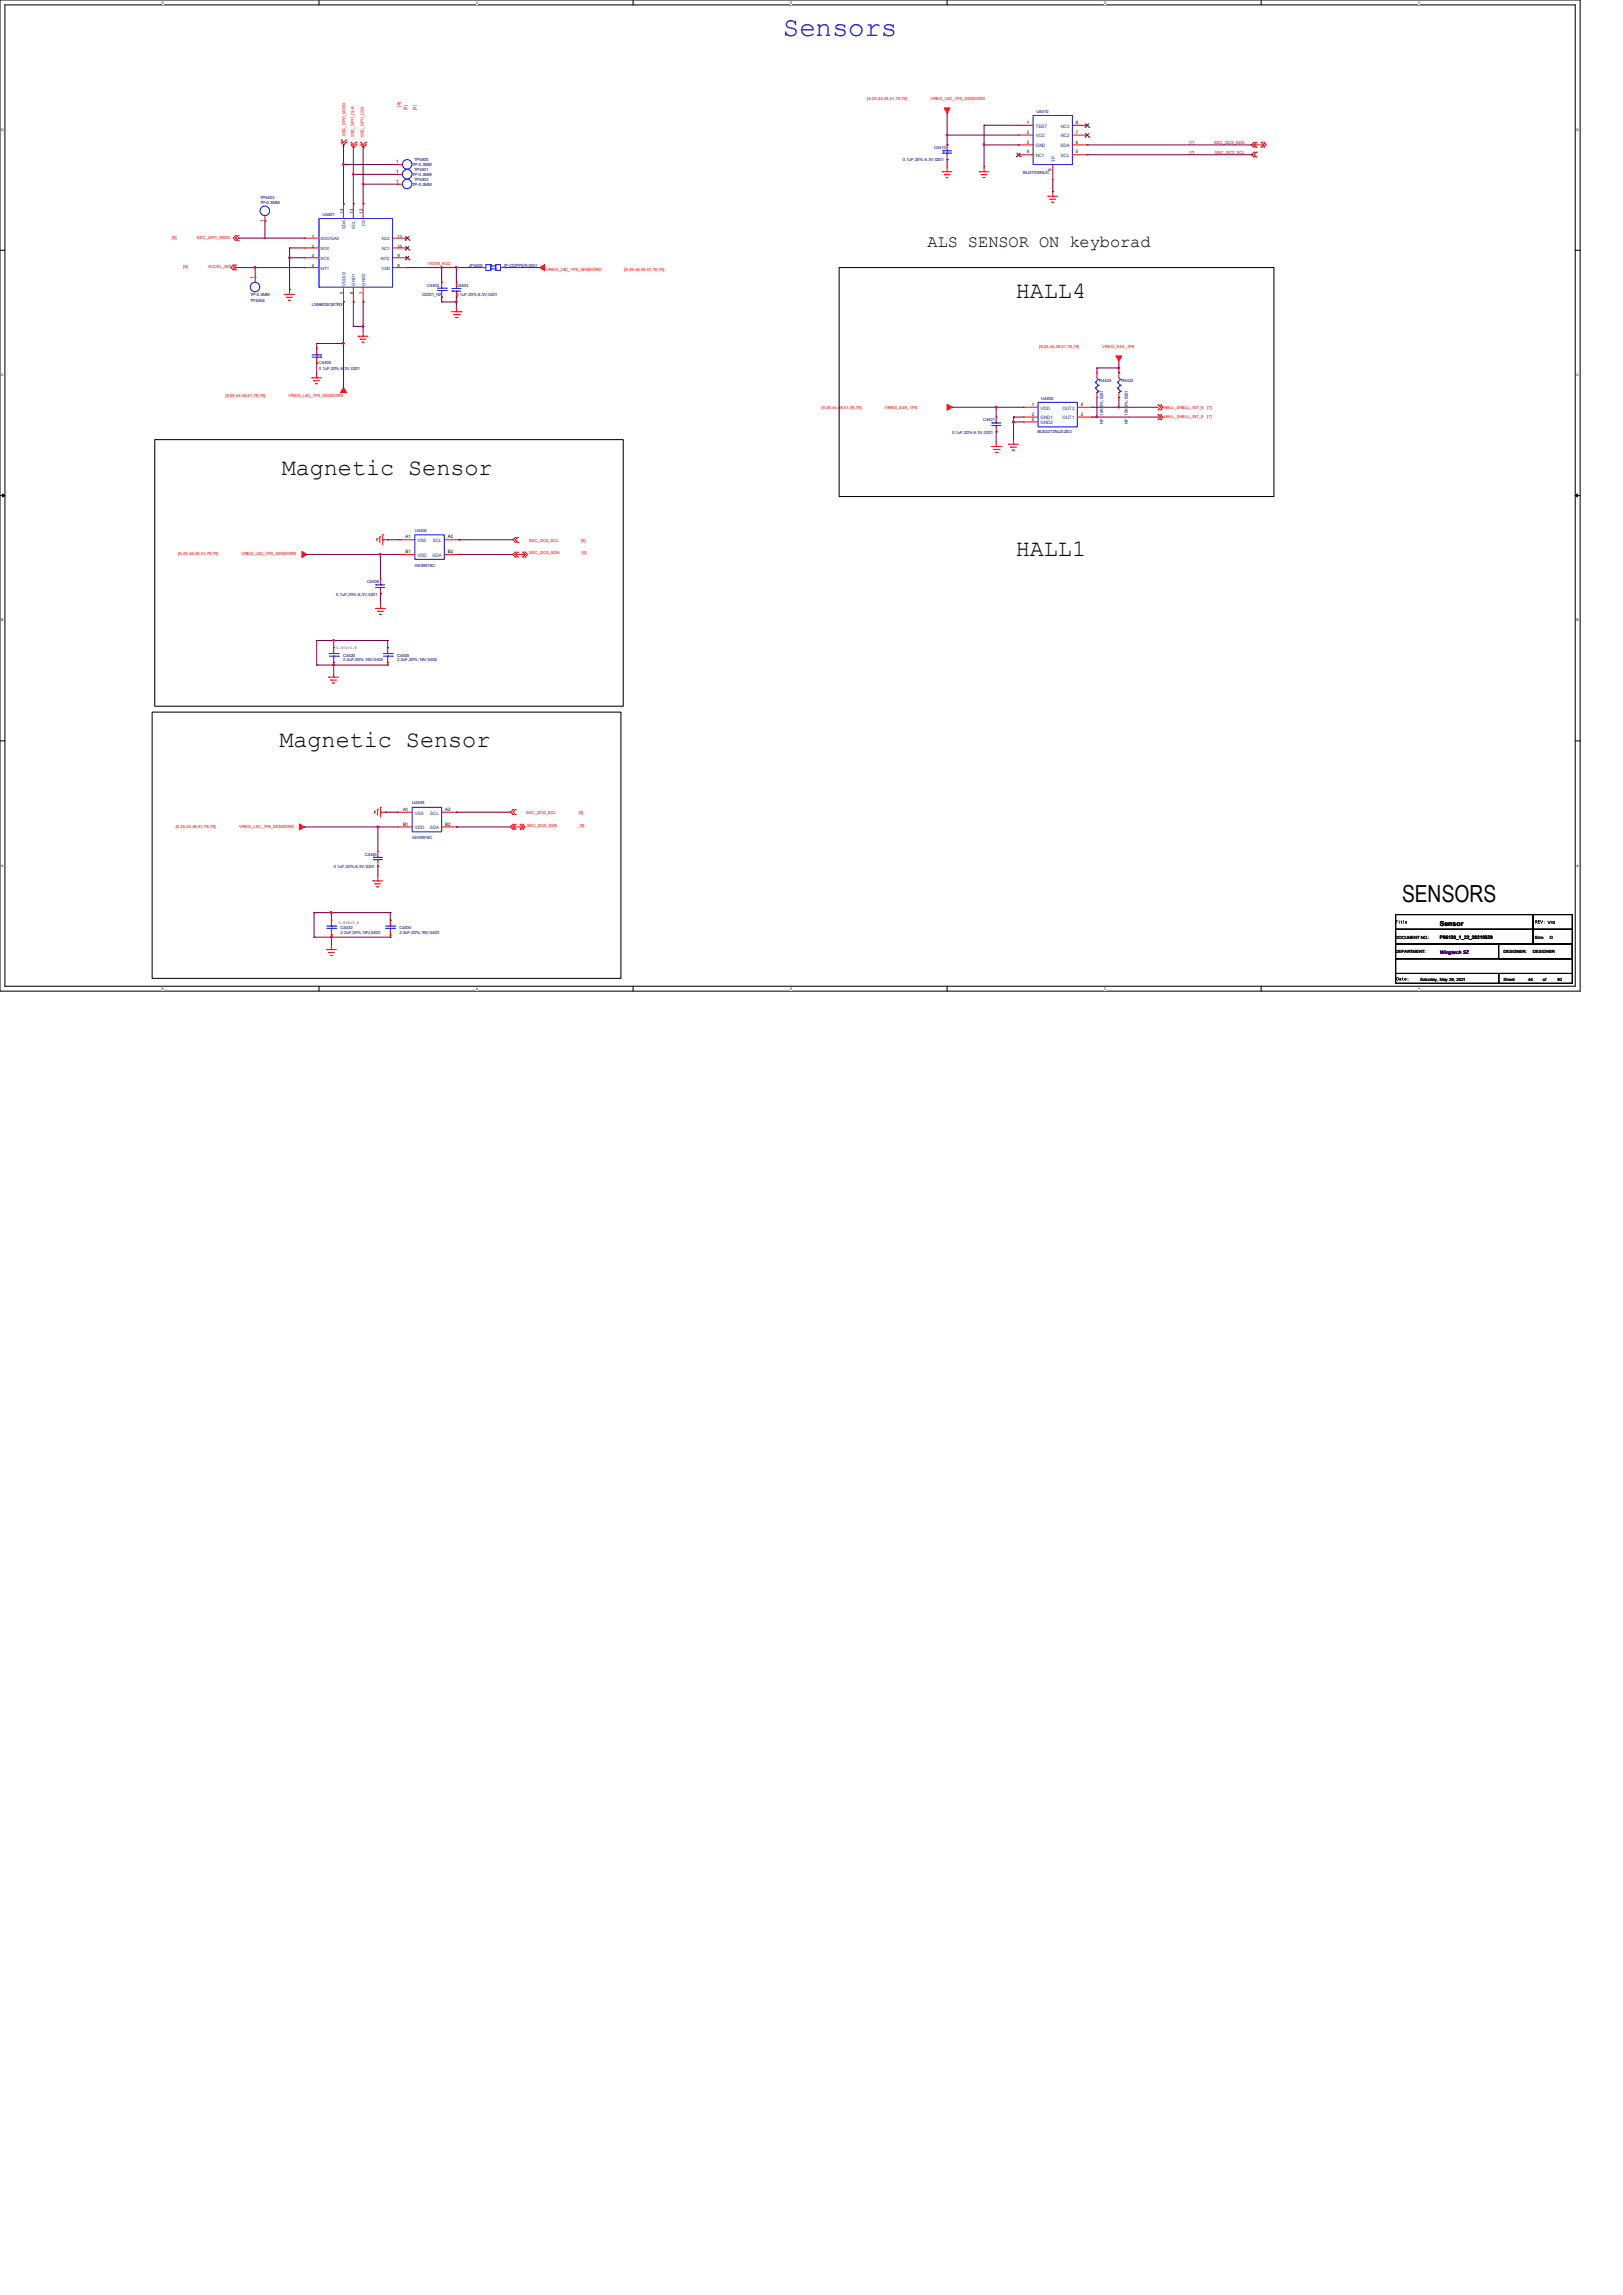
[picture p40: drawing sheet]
<svg xmlns="http://www.w3.org/2000/svg" width="210mm" height="297mm" viewBox="0 0 210 297" stroke-linecap="round" stroke-linejoin="round" font-family="sans-serif">
<defs><g id="words">
<text font-size="3.6" fill="#00f" x="101.3" y="4.7">Sensors</text>
<g font-size="3">
<text x="131.4" y="38.6">HALL4</text>
<text x="36.4" y="61.4">Magnetic Sensor</text>
<text x="131.4" y="72">HALL1</text>
<text x="36.2" y="96.6">Magnetic Sensor</text>
<text x="181.4" y="116.7">SENSORS</text>
</g>
<text font-size="2.2" x="120" y="32">ALS SENSOR ON keyborad</text>
<text font-size=".9" x="186.3" y="119.8">Sensor</text>
<g font-size=".6" fill="#f00">
<text x="44.7" y="17.7" transform="rotate(-90 44.7 17.7)">SSC_SPI1_MOSI</text>
<text x="45.8" y="17.8" transform="rotate(-90 45.8 17.8)">SSC_SPI1_CLK</text>
<text x="47.1" y="17.8" transform="rotate(-90 47.1 17.8)">SSC_SPI1_CS0</text>
<text x="51.8" y="13.8" transform="rotate(-90 51.8 13.8)">[8]</text>
<text x="52.7" y="14.2" transform="rotate(-90 52.7 14.2)">[8]</text>
<text x="53.9" y="14.2" transform="rotate(-90 53.9 14.2)">[8]</text>
<text x="112.2" y="13">[8,25,44,48,51,78,79]</text>
<text x="120.4" y="13">VREG_L8C_1P8_SENSORS</text>
<text x="153.9" y="18.7">[7]</text>
<text x="153.9" y="19.9">[7]</text>
<text x="157.1" y="18.7">SSC_I2C2_SDA</text>
<text x="157.2" y="19.9">SSC_I2C2_SCL</text>
<text x="22.2" y="30.9">[8]</text>
<text x="23.7" y="34.7">[8]</text>
<text x="25.5" y="30.9">SSC_SPI1_MISO</text>
<text x="26.9" y="34.7">ACCEL_INT</text>
<text x="55.4" y="34.3">VIO18_ACC</text>
<text x="70.7" y="35.1">VREG_L8C_1P8_SENSORS</text>
<text x="80.8" y="35.1">[8,25,44,48,51,78,79]</text>
<text x="134.5" y="45.1">[8,25,44,48,51,78,79]</text>
<text x="142.6" y="45.1">VREG_S4A_1P8</text>
<text x="29.2" y="51.4">[8,25,44,48,51,78,79]</text>
<text x="37.3" y="51.4">VREG_L8C_1P8_SENSORS</text>
<text x="106.3" y="52.9">[8,25,44,48,51,78,79]</text>
<text x="114.5" y="52.9">VREG_S4A_1P8</text>
<text x="150.6" y="52.9">HALL_SHELL_INT_N</text>
<text x="156.2" y="52.9">[7]</text>
<text x="150.6" y="54.1">HALL_SHELL_INT_S</text>
<text x="156.2" y="54.1">[7]</text>
<text x="23.1" y="71.9">[8,25,44,48,51,78,79]</text>
<text x="31.2" y="71.9">VREG_L8C_1P8_SENSORS</text>
<text x="68.4" y="70.1">SSC_I2C0_SCL</text>
<text x="68.5" y="71.8">SSC_I2C0_SDA</text>
<text x="75.2" y="70.1">[8]</text>
<text x="75.3" y="71.8">[8]</text>
<text x="22.7" y="107.1">[8,25,44,48,51,78,79]</text>
<text x="30.9" y="107.1">VREG_L8C_1P8_SENSORS</text>
<text x="68.1" y="105.3">SSC_I2C0_SCL</text>
<text x="68.2" y="107">SSC_I2C0_SDA</text>
<text x="74.9" y="105.3">[8]</text>
<text x="75" y="107">[8]</text>
</g>
<g font-size=".6">
<text x="132.9" y="16">1</text>
<text x="132.9" y="17.3">2</text>
<text x="139.2" y="17.3">7</text>
<text x="139.2" y="16">8</text>
<text x="51.3" y="21.1">1</text>
<text x="51.3" y="22.4">1</text>
<text x="51.3" y="23.7">1</text>
<text x="132.9" y="18.6">3</text>
<text x="132.9" y="19.9">4</text>
<text x="136.1" y="22.1" transform="rotate(-90 136.1 22.1)">9</text>
<text x="139.2" y="19.9">5</text>
<text x="139.2" y="18.6">6</text>
<text x="34.1" y="28.7" transform="rotate(-90 34.1 28.7)">1</text>
<text x="44.4" y="27.6" transform="rotate(-90 44.4 27.6)">14</text>
<text x="45.7" y="27.6" transform="rotate(-90 45.7 27.6)">13</text>
<text x="47" y="27.6" transform="rotate(-90 47 27.6)">12</text>
<text x="40.3" y="30.8">1</text>
<text x="40.3" y="32">2</text>
<text x="40.3" y="33.3">3</text>
<text x="40.3" y="34.6">4</text>
<text x="51.4" y="34.6">8</text>
<text x="51.4" y="33.3">9</text>
<text x="51.4" y="32">10</text>
<text x="51.4" y="30.8">11</text>
<text x="32.9" y="36.1" transform="rotate(-90 32.9 36.1)">1</text>
<text x="44.4" y="38.1" transform="rotate(-90 44.4 38.1)">5</text>
<text x="45.7" y="38.1" transform="rotate(-90 45.7 38.1)">6</text>
<text x="47" y="38.1" transform="rotate(-90 47 38.1)">7</text>
<text x="133.5" y="52.5">1</text>
<text x="133.5" y="53.8">2</text>
<text x="139.9" y="53.8">3</text>
<text x="139.9" y="52.5">4</text>
<text x="133.5" y="54.4">5</text>
<text x="52.5" y="71.6">B1</text>
<text x="52.5" y="69.7">A1</text>
<text x="58" y="69.7">A2</text>
<text x="58" y="71.6">B2</text>
<text x="43.5" y="84">0.6&lt;h&lt;0.8</text>
<text x="52.2" y="106.9">B1</text>
<text x="52.2" y="104.9">A1</text>
<text x="57.6" y="104.9">A2</text>
<text x="57.6" y="106.9">B2</text>
<text x="43.8" y="119.6">0.6&lt;h&lt;0.8</text>
<text x="200.3" y="119.6">V10</text>
<text x="180.6" y="121.5">DOCUMENT NO.:</text>
<text x="180.6" y="123.4">DEPARTMENT:</text>
<text x="186.3" y="121.5">P86120_1_22_20210529</text>
<text x="194.6" y="123.4">DESIGNER:</text>
<text x="198.4" y="123.4">DESIGNER</text>
<text x="198.6" y="121.5">Size</text>
<text x="200.5" y="121.5">D</text>
<text x="183.8" y="126.9">Saturday, May 29, 2021</text>
<text x="194.6" y="126.9">Sheet</text>
<text x="197.7" y="126.9">44</text>
<text x="199.6" y="126.9">of</text>
<text x="201.5" y="126.9">92</text>
</g>
<g font-size=".6" fill="#004080">
<text x="134" y="16.5">TEST</text>
<text x="134" y="17.8">VCC</text>
<text x="137.3" y="17.8">NC2</text>
<text x="137.3" y="16.5">NC3</text>
<text x="134" y="19.1">GND</text>
<text x="134" y="20.3">NC1</text>
<text x="136.5" y="21" transform="rotate(-90 136.5 21)">TP</text>
<text x="137.2" y="19.1">SDA</text>
<text x="137.3" y="20.3">SCL</text>
<text x="44.7" y="29.7" transform="rotate(-90 44.7 29.7)">SDA</text>
<text x="46" y="29.6" transform="rotate(-90 46 29.6)">SCL</text>
<text x="47.2" y="29.3" transform="rotate(-90 47.2 29.3)">CS</text>
<text x="41.5" y="31.1">SDO/SA0</text>
<text x="41.5" y="32.4">SDX</text>
<text x="41.5" y="33.7">SCX</text>
<text x="41.5" y="34.9">INT1</text>
<text x="49.3" y="33.7">INT2</text>
<text x="49.4" y="34.9">VDD</text>
<text x="49.4" y="32.4">NC1</text>
<text x="49.4" y="31.1">NC2</text>
<text x="44.7" y="37" transform="rotate(-90 44.7 37)">VDDIO</text>
<text x="46" y="37" transform="rotate(-90 46 37)">GND1</text>
<text x="47.2" y="37" transform="rotate(-90 47.2 37)">GND2</text>
<text x="134.7" y="53">VDD</text>
<text x="137.5" y="53">OUT2</text>
<text x="134.7" y="54.3">GND1</text>
<text x="134.7" y="54.9">GND2</text>
<text x="137.5" y="54.3">OUT1</text>
<text x="54" y="70.1">VSS</text>
<text x="56" y="70.1">SCL</text>
<text x="54" y="72.1">VDD</text>
<text x="56" y="72.1">SDA</text>
<text x="53.7" y="107.3">VDD</text>
<text x="53.7" y="105.4">VSS</text>
<text x="55.6" y="107.3">SDA</text>
<text x="55.7" y="105.4">SCL</text>
</g>
<g font-size=".6" fill="#000080">
<text x="134.1" y="14.6">U4410</text>
<text x="53.3" y="21.5">TP-0.3MM</text>
<text x="53.3" y="22.8">TP-0.3MM</text>
<text x="53.6" y="20.9">TP4400</text>
<text x="53.6" y="22.1">TP4401</text>
<text x="53.6" y="23.4">TP4402</text>
<text x="116.8" y="20.9">0.1uF;20%;6.3V;0201</text>
<text x="120.9" y="19.3">C4410</text>
<text x="132.4" y="22.5">BU27030NUC</text>
<text x="33.7" y="25.7">TP4403</text>
<text x="33.7" y="26.5">TP-0.3MM</text>
<text x="41.7" y="27.9">U4401</text>
<text x="53.3" y="24">TP-0.3MM</text>
<text x="60.7" y="34.5">JP4400</text>
<text x="65.1" y="34.5">JP-COPPER-0201</text>
<text x="32.4" y="39.1">TP4404</text>
<text x="32.4" y="38.4">TP-0.3MM</text>
<text x="40.3" y="39.6">LSM6DSOETR3</text>
<text x="54.6" y="38.4">C0201_NF</text>
<text x="55.2" y="37.1">C4403</text>
<text x="59.1" y="37.1">C4404</text>
<text x="59.1" y="38.4">0.1uF;20%;6.3V;0201</text>
<text x="41.3" y="47.1">C4405</text>
<text x="41.3" y="47.9">0.1uF;20%;6.3V;0201</text>
<text x="134.7" y="51.7">U4405</text>
<text x="142.2" y="49.4">R4425</text>
<text x="145.1" y="49.4">R4422</text>
<text x="123.2" y="56.1">0.1uF;20%;6.3V;0201</text>
<text x="127.2" y="54.5">C4421</text>
<text x="134.2" y="56.1">BU52272NUZ-ZE2</text>
<text x="142.8" y="54.8" transform="rotate(-90 142.8 54.8)">NF_10K;5%;0201</text>
<text x="145.9" y="54.8" transform="rotate(-90 145.9 54.8)">NF_10K;5%;0201</text>
<text x="53.7" y="68.8">U4404</text>
<text x="43.5" y="77.1">0.1uF;20%;6.3V;0201</text>
<text x="47.5" y="75.5">C4408</text>
<text x="53.7" y="73.3">AK09918C</text>
<text x="44.4" y="85">C4420</text>
<text x="44.4" y="85.6">2.2uF;20%;16V;0402</text>
<text x="51.4" y="85">C4435</text>
<text x="51.4" y="85.6">2.2uF;20%;16V;0402</text>
<text x="53.3" y="104.1">U4408</text>
<text x="43.2" y="112.3">0.1uF;20%;6.3V;0201</text>
<text x="47.2" y="110.7">C4430</text>
<text x="53.3" y="108.6">AK09918C</text>
<text x="44.1" y="120.3">C4432</text>
<text x="44.1" y="120.8">2.2uF;20%;16V;0402</text>
<text x="51.7" y="120.3">C4434</text>
<text x="51.7" y="120.8">2.2uF;20%;16V;0402</text>
</g>
<text font-size=".6" fill="#400040" x="186.3" y="123.4">Wingtech SZ</text>
<g font-size=".5">
<text x="21" y=".5">5</text>
<text x="61.6" y=".5">4</text>
<text x="102.2" y=".5">3</text>
<text x="142.9" y=".5">2</text>
<text x="183.5" y=".5">1</text>
<text x=".2" y="16.9">D</text>
<text x="204" y="16.9">D</text>
<text x=".2" y="48.6">C</text>
<text x="204" y="48.6">C</text>
<text x=".2" y="80.4">B</text>
<text x="204" y="80.4">B</text>
<text x=".2" y="112.1">A</text>
<text x="204" y="112.1">A</text>
<text x="21" y="128.1">5</text>
<text x="61.6" y="128.1">4</text>
<text x="102.2" y="128.1">3</text>
<text x="142.9" y="128.1">2</text>
<text x="183.5" y="128.1">1</text>
</g>
</g></defs>
<path d="M0 0h204.5v128.3h-204.5zM.6 .6h203.2v127h-203.2z" fill="none" stroke="#000" stroke-width=".13"/>
<g fill="#fff">
<path d="M21 .1h.2v.5h-.2z"/>
<path d="M21 127.7h.2v.5h-.2z"/>
</g>
<path d="M41.3 0v.6M41.3 127.6v.7" fill="none" stroke="#000" stroke-width=".13"/>
<g fill="#fff">
<path d="M61.6 .1h.2v.5h-.2z"/>
<path d="M61.6 127.7h.2v.5h-.2z"/>
</g>
<path d="M81.9 0v.6M81.9 127.6v.7" fill="none" stroke="#000" stroke-width=".13"/>
<g fill="#fff">
<path d="M102.2 .1h.2v.5h-.2z"/>
<path d="M102.2 127.7h.2v.5h-.2z"/>
</g>
<path d="M122.6 0v.6M122.6 127.6v.7" fill="none" stroke="#000" stroke-width=".13"/>
<g fill="#fff">
<path d="M142.9 .1h.2v.5h-.2z"/>
<path d="M142.9 127.7h.2v.5h-.2z"/>
</g>
<path d="M163.2 0v.6M163.2 127.6v.7" fill="none" stroke="#000" stroke-width=".13"/>
<g fill="#fff">
<path d="M183.5 .1h.2v.5h-.2z"/>
<path d="M183.5 127.7h.2v.5h-.2z"/>
<path d="M.2 16.5h.3v.5h-.3z"/>
<path d="M204 16.5h.3v.5h-.3z"/>
<path d="M.2 48.3h.3v.5h-.3z"/>
<path d="M204 48.3h.3v.5h-.3z"/>
</g>
<path d="M0 32.4h.6M203.8 32.4h.7" fill="none" stroke="#000" stroke-width=".13"/>
<g fill="#fff">
<path d="M.2 80h.2v.5h-.2z"/>
<path d="M204 80h.3v.5h-.3z"/>
</g>
<path d="M0 64.1h.6M203.8 64.1h.7" fill="none" stroke="#000" stroke-width=".13"/>
<path d="M.3 63.9l.3 .2-.3 .2zM203.8 64.1l.3-.2v.4z" fill="#000" stroke="#000" stroke-width=".13"/>
<g fill="#fff">
<path d="M.2 111.8h.3v.5h-.3z"/>
<path d="M204 111.8h.3v.5h-.3z"/>
</g>
<g fill="none" stroke="#000" stroke-width=".13">
<path d="M108.6 34.6h56.2v29.7h-56.2zM20 56.9h60.6v34.5h-60.6zM0 95.9h.6M19.7 92.2h60.6v34.4h-60.6zM203.8 95.9h.7M180.6 118.4h17.8v1.9h-17.8zM198.4 118.4h5.1v1.9h-5.1zM180.6 120.3h17.8v1.9h-17.8zM180.6 126h13.3v1.3h-13.3zM180.6 124.1h22.9v1.9h-22.9zM180.6 122.2h22.9v1.9h-22.9zM193.9 126h9.6v1.3h-9.6z"/>
<path d="M193.9 122.2h9.6v1.9h-9.6zM198.4 120.3h5.1v1.9h-5.1z"/>
</g>
<g fill="none" stroke="#f00" stroke-width=".13">
<path d="M44.2 18.4h.1M44.2 18.1h.1M44.2 18.4l.2 .4 .4-.4M44.2 18.1l.2 .3 .4-.3M44.8 18.4h.1M44.8 18.1h.1M45.4 18.8h.1M45.4 18.4h.1M45.4 18.8l.3 .2 .4-.2M45.4 18.4l.3 .4 .4-.4M46.1 18.8h.1M46.1 18.4h.1"/>
<path d="M46.7 18.8h.1M46.7 18.4h.1M46.7 18.8l.3 .2 .3-.2M46.7 18.4l.3 .4 .3-.4M47.3 18.8h.1M47.3 18.4h.1M122.6 18.8h.1M122.6 18.8v.6M131.8 16.2h.1M131.8 17.5h.1M131.8 18.8h.1M131.8 18.8h1.9"/>
<path d="M131.8 16.2h1.9M131.8 17.5h1.9M138.8 18.8h1.9M138.8 16.2h1.9M138.8 17.5h1.9M140.7 18.8h.1M140.7 17.5h.1M140.7 16.2h.1M162.3 19h.1M162.3 18.4h.1M162.3 18.8h.1M162.3 19.7h.1"/>
<path d="M162.3 18.4l-.4 .4 .4 .2M162.3 18.8l.3 .2M162.3 18.8h1.2M162.3 19.7l-.4 .3 .4 .3M162.6 18.4h.1M162.6 19h.1M162.6 19.7h.1M162.6 18.4l-.3 .4M162.6 19.7l-.3 .3 .3 .3M163.2 18.4h.1M163.2 19h.1M163.2 18.4l.3 .4"/>
<path d="M163.5 18.4h.1M163.5 19h.1M163.5 18.4l.3 .4-.3 .2M163.5 18.8l-.3 .2M30.2 34.3h.1M30.2 34.9h.1M30.2 34.3l-.4 .3 .4 .3M30.5 31.1h.1M30.5 30.5h.1M30.5 34.3h.1M30.5 34.9h.1M30.5 30.5l-.3 .3 .3 .3"/>
<path d="M30.5 34.3l-.3 .3 .3 .3M30.8 31.1h.1M30.8 30.5h.1M30.8 30.5l-.3 .3 .3 .3M33 35.9h.1M33 35.9v.6M34.3 28.6h.1M34.3 27.9v.7M36.8 38.1h.1M36.8 38.1h1.3M37.1 38.5h.1M37.1 38.5h.7"/>
<path d="M37.3 38.9h.1M37.3 38.9h.3M37.5 38.1h.1M37.5 37.5v.6M39.4 30.8h.1M39.4 32.1h.1M39.4 33.4h.1M39.4 34.6h.1M39.4 34.6h1.9M39.4 30.8h1.9M39.4 32.1h1.9M39.4 33.4h1.9"/>
<path d="M44.4 39.1h.1M44.4 26.4h.1M44.4 26.4v1.9M44.4 37.2v1.9M45.7 39.1h.1M45.7 26.4h.1M45.7 26.4v1.9M45.7 37.2v1.9M47 39.1h.1M47 26.4h.1M47 26.4v1.9M47 37.2v1.9"/>
<path d="M50.8 34.6h1.9M50.8 30.8h1.9M50.8 32.1h1.9M50.8 33.4h1.9M51.4 21.3h.1M51.4 22.6h.1M51.4 23.8h.1M51.4 21.3h.7M51.4 22.6h.7M51.4 23.8h.7M52.7 34.6h.1M52.7 33.4h.1"/>
<path d="M52.7 32.1h.1M52.7 30.8h.1M57.1 36.5h.1M57.1 38.4h.1M57.1 36.5v.7M57.1 37.8v.6M59.1 38.4h.1M59.1 36.5h.1M59.1 36.5v.7M59.1 37.8v.6M59.1 39.7v.6M62.2 34.6h.1"/>
<path d="M62.2 34.6h.7M64.8 34.6h.6M65.4 34.6h.1M121.9 22.2h.1M121.9 22.2h1.3M122.2 22.6h.1M122.2 22.6h.7M122.4 23h.1M122.4 23h.3M122.6 22.2h.1M122.6 20.7h.1M122.6 20v.7"/>
<path d="M122.6 21.6v.6M126.7 22.2h.1M126.7 22.2h1.3M127 22.6h.1M127 22.6h.7M127.2 23h.1M127.2 23h.3M127.3 22.2h.1M127.3 21.6v.6M131.8 20h.1M131.8 20h1.9M135.6 25.4h.1"/>
<path d="M135.6 25.4h1.3M135.8 25.8h.1M135.8 25.8h.8M136.1 26.2h.1M136.1 26.2h.3M136.2 25.4h.1M136.2 23.2h.1M136.2 21.3v1.9M136.2 24.8v.6M138.8 20h1.9M140.7 20h.1M162.3 20.3h.1"/>
<path d="M162.6 20.3h.1M40.3 48.9h.1M40.3 48.9h1.3M40.6 49.3h.1M40.6 49.3h.8M40.9 49.7h.1M40.9 49.7h.2M41 48.9h.1M41 47h.1M41 45.1h.1M41 45.1v.6M41 46.4v.6"/>
<path d="M41 48.3v.6M46.4 43.5h.1M46.4 43.5h1.2M46.6 43.9h.1M46.6 43.9h.8M46.9 44.3h.1M46.9 44.3h.2M47 43.5h.1M47 42.9v.6M58.4 40.3h1.3M58.7 40.7h.7M58.9 41.1h.3"/>
<path d="M59.1 40.3h.1M59.2 41.1h.1M59.4 40.7h.1M59.7 40.3h.1M128.3 57.8h1.2M128.5 58.2h.8M128.8 58.5h.2M128.9 57.8h.1M128.9 54h.1M128.9 55.9h.1M128.9 54v.6M128.9 55.2v.7"/>
<path d="M128.9 57.1v.7M129 58.5h.1M129.3 58.2h.1M129.5 57.8h.1M130.5 57.5h.1M130.5 57.5h1.3M130.8 57.9h.1M130.8 57.9h.7M131 58.3h.1M131 58.3h.3M131.1 57.5h.1M131.1 56.9v.6"/>
<path d="M132.4 52.7h.1M132.4 54h.1M132.4 54.6h.1M132.4 52.7h1.9M132.4 54h1.9M132.4 54.6h1.9M139.4 52.7h1.9M139.4 54h1.9M141.3 54h.1M141.3 52.7h.1M141.9 48.3h.1M141.9 51.4h.1"/>
<path d="M141.9 48.3v.6M141.9 50.8v.6M144.8 48.3h.1M144.8 51.4h.1M144.8 48.3v.6M144.8 50.8v.6M149.9 53h.1M149.9 52.4h.1M149.9 54.3h.1M149.9 53.7h.1M149.9 52.4l.3 .3-.3 .3M149.9 53.7l.3 .3-.3 .3"/>
<path d="M150.2 53h.1M150.2 52.4h.1M150.2 54.3h.1M150.2 53.7h.1M150.2 52.4l.3 .3-.3 .3M150.2 53.7l.3 .3-.3 .3M48.6 78.7h.1M48.6 78.7h1.3M48.8 69.7h.1M48.8 69.7v.3M48.9 79.1h.1M48.9 79.1h.7"/>
<path d="M49.1 79.5h.1M49.1 79.5h.3M49.1 69.5h.1M49.1 69.5v.7M49.2 78.7h.1M49.2 74.9h.1M49.2 76.8h.1M49.2 74.9v.7M49.2 76.2v.6M49.2 78.1v.6M49.5 69.8h.1M49.5 69.2h.1"/>
<path d="M49.5 69.8h.7M49.5 69.2v1.3M51.8 71.8h.1M51.8 69.8h.1M51.8 69.8h1.9M51.8 71.8h1.9M57.5 69.8h1.9M57.5 71.8h1.9M59.4 69.8h.1M59.4 71.8h.1M66.7 70.2h.1M66.7 69.6h.1"/>
<path d="M66.7 72.1h.1M66.7 71.5h.1M66.7 71.8h.1M66.7 69.6l-.3 .2 .3 .4M66.7 71.5l-.3 .3 .3 .3M66.7 71.8l.3 .3M66.7 71.8h1.2M67 69.6h.1M67 70.2h.1M67 71.5h.1M67 72.1h.1M67 69.6l-.3 .2 .3 .4"/>
<path d="M67 71.5l-.3 .3M67.6 71.5h.1M67.6 72.1h.1M67.6 71.5l.3 .3M67.9 71.5h.1M67.9 72.1h.1M67.9 71.5l.4 .3-.4 .3M67.9 71.8l-.3 .3M42.5 87.6h.1M42.5 87.6h1.3M42.8 88h.1M42.8 88h.8"/>
<path d="M43.1 88.4h.1M43.1 88.4h.2M43.2 87.6h.1M43.2 83.8h.1M43.2 85.7h.1M43.2 83.8v.7M43.2 85.1v.6M43.2 87v.6M50.2 83.8h.1M50.2 85.7h.1M50.2 83.8v.7M50.2 85.1v.6"/>
<path d="M42.9 119.1h.1M42.9 119.1v.6M48.3 114h.1M48.3 114h1.2M48.5 105h.1M48.5 105v.2M48.5 114.4h.1M48.5 114.4h.8M48.8 114.8h.1M48.8 114.8h.2M48.9 104.7h.1M48.9 104.7v.8"/>
<path d="M48.9 114h.1M48.9 110.2h.1M48.9 112.1h.1M48.9 110.2v.6M48.9 111.5v.6M48.9 113.4v.6M49.2 105.1h.1M49.2 104.5h.1M49.2 104.5v1.2M49.2 105.1h.7M50.5 119.1h.1M50.5 119.1v.6"/>
<path d="M51.4 107h.1M51.4 105.1h.1M51.4 105.1h1.9M51.4 107h1.9M57.1 105.1h2M57.1 107h2M59.1 105.1h.1M59.1 107h.1M66.4 105.4h.1M66.4 104.8h.1M66.4 107.3h.1M66.4 106.7h.1"/>
<path d="M66.4 107h.1M66.4 104.8l-.4 .3 .4 .3M66.4 106.7l-.4 .3 .4 .3M66.4 107l.3 .3M66.4 107h1.2M66.7 104.8h.1M66.7 105.4h.1M66.7 106.7h.1M66.7 107.3h.1M66.7 104.8l-.3 .3 .3 .3M66.7 106.7l-.3 .3M67.3 106.7h.1"/>
<path d="M67.3 107.3h.1M67.3 106.7l.3 .3M67.6 106.7h.1M67.6 107.3h.1M67.6 106.7l.3 .3-.3 .3M67.6 107l-.3 .3M42.2 122.9h.1M42.2 122.9h1.3M42.5 123.3h.1M42.5 123.3h.8M42.8 123.7h.1M42.8 123.7h.2"/>
<path d="M42.9 122.9h.1M42.9 121h.1M42.9 120.4v.6M42.9 122.3v.6M50.5 121h.1M50.5 120.4v.6"/>
</g>
<g fill="#f00" stroke="#f00" stroke-width=".13">
<path d="M39.1 71.4l.6 .4-.6 .3z" fill-rule="evenodd"/>
<path d="M69.8 34.6l.7-.4v.8z" fill-rule="evenodd"/>
<path d="M44.4 50.2l.4 .6h-.7z" fill-rule="evenodd"/>
<path d="M144.4 46.1h.8l-.4 .6z" fill-rule="evenodd"/>
<path d="M122.6 52.3l.6 .4-.6 .4z" fill-rule="evenodd"/>
<path d="M122.2 14h.7l-.3 .6z" fill-rule="evenodd"/>
<path d="M38.7 106.6l.7 .4-.7 .4z" fill-rule="evenodd"/>
</g>
<g fill="#000">
<path d="M180.6 119.1h.3l-.1 .1v.3l-.1-.3zM181 119.1l.1 .1zM181 119.2h.1v.3zM181.3 119.2h.1l-.1 .1v.1l.1 .1h-.1l-.1-.2zM181.5 119.1h.2v.4l-.1-.3zM181.9 119.3h.1l.1 .1h-.2v.1l.2-.1a.16 .16 0 0 1-.3 .1 .14 .14 0 0 1 .1-.2zM181.9 119.3h.1z"/>
<path d="M180.6 119.1h.3l-.1 .1v.3l-.1-.3zM181 119.1l.1 .1zM181 119.2h.1v.3zM181.3 119.2h.1l-.1 .1v.1l.1 .1h-.1l-.1-.2zM181.5 119.1h.2v.4l-.1-.3zM181.9 119.3h.1l.1 .1h-.2v.1l.2-.1a.16 .16 0 0 1-.3 .1 .14 .14 0 0 1 .1-.2zM181.9 119.3h.1z"/>
<path d="M180.6 119.1h.3l-.1 .1v.3l-.1-.3zM181 119.1l.1 .1zM181 119.2h.1v.3zM181.3 119.2h.1l-.1 .1v.1l.1 .1h-.1l-.1-.2zM181.5 119.1h.2v.4l-.1-.3zM181.9 119.3h.1l.1 .1h-.2v.1l.2-.1a.16 .16 0 0 1-.3 .1 .14 .14 0 0 1 .1-.2zM181.9 119.3h.1z"/>
<path d="M198.7 119.1l.2 .1-.1 .1 .2 .2-.3-.2v.2zM198.7 119.2v.1h.2zM199 119.1h.3l-.2 .1v.1h.1h-.1v.2h.2h-.3zM199.3 119.1l.2 .3 .1-.3-.1 .4zM199.8 119.2v.1zM199.8 119.4v.1z"/>
<path d="M198.7 119.1l.2 .1-.1 .1 .2 .2-.3-.2v.2zM198.7 119.2v.1h.2zM199 119.1h.3l-.2 .1v.1h.1h-.1v.2h.2h-.3zM199.3 119.1l.2 .3 .1-.3-.1 .4zM199.8 119.2v.1zM199.8 119.4v.1z"/>
<path d="M198.7 119.1l.2 .1-.1 .1 .2 .2-.3-.2v.2zM198.7 119.2v.1h.2zM199 119.1h.3l-.2 .1v.1h.1h-.1v.2h.2h-.3zM199.3 119.1l.2 .3 .1-.3-.1 .4zM199.8 119.2v.1zM199.8 119.4v.1z"/>
<path d="M180.7 126.5a.21 .21 0 0 1 .3 .2 .21 .21 0 0 1-.3 .2zM180.8 126.5v.3h.1a.16 .16 0 0 0 0-.2 .16 .16 0 0 0-.1-.1zM181.1 126.6h.2v.3h-.2v-.2h.2h-.2zM181.1 126.8a.1 .1 0 0 0 .2 0 .1 .1 0 0 0-.2 0zM181.4 126.6l.1-.1v.1h.1h-.1v.2l.1 .1h-.1zM181.8 126.6l.2 .1h-.2v.1h.2a.14 .14 0 0 1-.2 .1 .15 .15 0 0 1 0-.3zM181.8 126.6l.1 .1zM182.2 126.6v.1zM182.2 126.8v.1z"/>
<path d="M180.7 126.5a.21 .21 0 0 1 .3 .2 .21 .21 0 0 1-.3 .2zM180.8 126.5v.3h.1a.16 .16 0 0 0 0-.2 .16 .16 0 0 0-.1-.1zM181.1 126.6h.2v.3h-.2v-.2h.2h-.2zM181.1 126.8a.1 .1 0 0 0 .2 0 .1 .1 0 0 0-.2 0zM181.4 126.6l.1-.1v.1h.1h-.1v.2l.1 .1h-.1zM181.8 126.6l.2 .1h-.2v.1h.2a.14 .14 0 0 1-.2 .1 .15 .15 0 0 1 0-.3zM181.8 126.6l.1 .1zM182.2 126.6v.1zM182.2 126.8v.1z"/>
<path d="M180.7 126.5a.21 .21 0 0 1 .3 .2 .21 .21 0 0 1-.3 .2zM180.8 126.5v.3h.1a.16 .16 0 0 0 0-.2 .16 .16 0 0 0-.1-.1zM181.1 126.6h.2v.3h-.2v-.2h.2h-.2zM181.1 126.8a.1 .1 0 0 0 .2 0 .1 .1 0 0 0-.2 0zM181.4 126.6l.1-.1v.1h.1h-.1v.2l.1 .1h-.1zM181.8 126.6l.2 .1h-.2v.1h.2a.14 .14 0 0 1-.2 .1 .15 .15 0 0 1 0-.3zM181.8 126.6l.1 .1zM182.2 126.6v.1zM182.2 126.8v.1z"/>
</g>
<g fill="none" stroke="#00f" stroke-width=".13">
<path d="M122 19.8h.1M122 19.5h.1M122 19.8h1.1M122 19.5h1.1M122.6 19.5h.1M122.6 19.8h.1M122.6 19.4v.1M122.6 19.8v.2M133.7 14.9h5.1v6.4h-5.1zM41.3 28.3h9.5v8.9h-9.5zM56.6 37.6h1.1M56.6 37.3h1.1"/>
<path d="M57.1 37.3h.1M57.1 37.6h.1M57.1 37.2v.1M57.1 37.6v.2M57.7 37.6h.1M57.7 37.3h.1M58.5 37.3h.1M58.5 37.7h.1M58.5 37.3h1.1M58.5 37.7h1.1M59.1 37.7h.1M59.1 37.3h.1"/>
<path d="M59.1 37.2v.1M59.1 37.7v.1M62.9 34.2h.6v.8h-.6zM63.5 34.4h.6v.4h-.6zM63.5 34.8h.1M63.5 34.2h.1M63.5 34.2v.2M63.5 34.8v.2M64.1 34.2h.7v.8h-.7zM64.1 34.8h.1M64.1 34.2h.1M64.1 34.2v.2"/>
<path d="M64.1 34.8v.2M40.4 45.9h1.1M40.4 46.2h1.1M41 46.2h.1M41 45.9h.1M41 45.7v.2M41 46.2v.2M41.5 45.9h.1M41.5 46.2h.1M128.4 55.1h.1M128.4 54.7h.1M128.4 55.1h1.1"/>
<path d="M128.4 54.7h1.1M128.9 54.7h.1M128.9 55.1h.1M128.9 54.6v.1M128.9 55.1v.1M134.3 52.1h5.1v3.1h-5.1zM141.7 49.5h.1M141.7 50.2h.1M141.7 49.5l.4 .4M141.7 50.2l.4 .4M141.9 50.8h.1M141.9 48.9l.2 .2"/>
<path d="M142.1 49.1h.1M142.1 49.9h.1M142.1 50.6h.1M142.1 49.1l-.4 .4M142.1 49.9l-.4 .3M142.1 50.6l-.2 .2M144.6 49.5h.1M144.6 50.2h.1M144.6 49.5l.4 .4M144.6 50.2l.4 .4M144.8 50.8h.1M144.8 48.9l.2 .2"/>
<path d="M145 49.1h.1M145 49.9h.1M145 50.6h.1M145 49.1l-.4 .4M145 49.9l-.4 .3M145 50.6l-.2 .2M48.6 76h.1M48.6 75.7h.1M48.6 76h1.2M48.6 75.7h1.2M49.2 75.7h.1M49.2 76h.1"/>
<path d="M49.2 75.6v.1M49.2 76v.2M53.7 69.2h3.8v3.2h-3.8zM42.6 84.9h1.2M42.6 84.6h1.2M43.2 84.6h.1M43.2 84.9h.1M43.2 84.5v.1M43.2 84.9v.2M43.8 84.9h.1M43.8 84.6h.1M49.6 84.9h1.2"/>
<path d="M49.6 84.6h1.2M50.2 84.6h.1M50.2 84.9h.1M50.2 84.5v.1M50.2 84.9v.2M50.8 84.9h.1M50.8 84.6h.1M42.3 119.8h1.1M42.9 119.8h.1M42.9 119.7v.1M43.4 119.8h.1M48.3 111.3h.1"/>
<path d="M48.3 111h.1M48.3 111.3h1.2M48.3 111h1.2M48.9 111h.1M48.9 111.3h.1M48.9 110.8v.2M48.9 111.3v.2M49.9 119.8h1.2M50.5 119.8h.1M50.5 119.7v.1M51.1 119.8h.1M53.3 104.5h3.8v3.2h-3.8z"/>
<path d="M42.3 120.1h1.1M42.9 120.1h.1M42.9 120.1v.3M43.4 120.1h.1M49.9 120.1h1.2M50.5 120.1h.1M50.5 120.1v.3M51.1 120.1h.1"/>
<circle cx="33" cy="37.1" r=".61"/>
<circle cx="34.3" cy="27.3" r=".61"/>
<circle cx="52.7" cy="23.8" r=".61"/>
<circle cx="52.7" cy="21.3" r=".61"/>
<circle cx="52.7" cy="22.5" r=".61"/>
</g>
<g fill="none" stroke="#804000" stroke-width=".13">
<path d="M131.6 19.8l.4 .5M132 19.8l-.5 .5M140.4 17.7h.1M140.4 16.5h.1M140.5 17.3l.4 .4M140.5 16l.4 .5M140.9 17.3l-.5 .4M140.9 16l-.5 .5M140.9 17.7h.1M140.9 16.5h.1M52.5 33.6h.1M52.5 32.3h.1"/>
<path d="M52.5 31.1h.1M52.5 33.1l.5 .5M52.5 31.9l.5 .4M52.5 30.6l.5 .5M52.9 33.1l-.4 .5M52.9 31.9l-.4 .4M52.9 30.6l-.4 .5M53 33.6h.1M53 32.3h.1M53 31.1h.1M131.5 20.3h.1M132 20.3h.1"/>
</g>
<g fill="none" stroke="#800040" stroke-width=".13">
<path d="M44.4 18.8h.1M44.4 18.8v7.6M45.7 19h.1M45.7 19v7.4M47 19h.1M47 19v7.4M122.6 17.5h.1M122.6 14.6h.1M122.6 18.8h.1M122.6 17.5h9.2M122.6 14.6v4.2M127.3 16.2h.1"/>
<path d="M127.3 18.8h.1M127.3 16.2h4.5M127.3 16.2v5.4M127.3 18.8h4.5M131.8 18.8h.1M140.7 18.8h21.2M161.9 18.8h.1M30.5 34.6h.1M30.5 34.6h8.9M30.8 30.8h.1M30.8 30.8h8.6M33 34.6h.1"/>
<path d="M33 34.6v1.3M34.3 28.6h.1M34.3 28.6v2.2M37.5 32.1h.1M37.5 33.4h.1M37.5 37.5h.1M37.5 32.1h1.9M37.5 32.1v5.4M37.5 33.4h1.9M39.4 30.8h.1M39.4 34.6h.1M44.4 21.3h.1"/>
<path d="M44.4 26.4h.1M44.4 39.1h.1M44.4 39.1v11.1M44.4 21.3h7M45.7 22.6h.1M45.7 26.4h.1M45.7 39.1h.1M45.7 39.1v3.1M45.7 22.6h5.7M47 23.8h.1M47 26.4h.1M47 39.1h.1"/>
<path d="M47 39.1v3.8M47 23.8h4.4M52.7 34.6h9.5M57.1 34.6h.1M57.1 38.4h.1M57.1 39.1h.1M57.1 34.6v1.9M57.1 38.4v.7M57.1 39.1h2M59.1 34.6h.1M59.1 38.4h.1M59.1 39.1h.1"/>
<path d="M59.1 34.6v1.9M59.1 38.4v1.3M65.4 34.6h.1M65.4 34.6h4.4M122.6 20.7h.1M122.6 20.7v.9M127.3 21.6h.1M136.2 24.8h.1M136.2 23.2v1.6M140.7 20h21.2M161.9 20h.1M41 44.4h.1"/>
<path d="M41 47h.1M41 44.4v.7M41 47v1.3M41 44.4h3.4M44.4 44.4h.1M45.7 42.2h.1M45.7 42.2h1.3M47 42.2h.1M123.2 52.7h.1M123.2 52.7h9.2M128.9 52.7h.1M128.9 55.9h.1"/>
<path d="M128.9 52.7v1.3M128.9 55.9v1.2M131.1 54h.1M131.1 54.6h.1M131.1 54v2.9M131.1 54h1.3M131.1 54.6h1.3M141.3 52.7h8.6M141.3 54h8.6M141.9 54h.1M141.9 47.6h.1M141.9 47.6v.7"/>
<path d="M141.9 51.4v2.6M141.9 47.6h2.9M144.8 47.6h.1M144.8 51.4h.1M144.8 52.7h.1M144.8 48.3h.1M144.8 46.7v1.6M144.8 51.4v1.3M149.9 54h.1M39.7 71.8h.1M39.7 71.8h12.1M49.2 71.8h.1"/>
<path d="M49.2 76.8h.1M49.2 71.8v3.1M49.2 76.8v1.3M50.2 69.8h.1M50.2 69.8h1.6M59.4 69.8h.1M59.4 71.8h.1M59.4 69.8h7M59.4 71.8h7M41 82.9h.1M41 86.1h.1M41 82.9v3.2"/>
<path d="M41 82.9h9.2M41 86.1h9.2M43.2 82.9h.1M43.2 85.7h.1M43.2 86.1h.1M43.2 82.9v.9M43.2 85.7v1.3M50.2 82.9h.1M50.2 83.8h.1M50.2 86.1h.1M50.2 82.9v.9M50.2 85.7v.4"/>
<path d="M39.4 107h.1M39.4 107h12M40.6 118.1h.1M40.6 118.1h9.9M40.6 118.1v3.2M42.9 118.1h.1M42.9 118.1v1M48.9 107h.1M48.9 112.1h.1M48.9 107v3.2M48.9 112.1v1.3M49.9 105.1h.1"/>
<path d="M49.9 105.1h1.5M50.5 118.1h.1M50.5 119.1h.1M50.5 118.1v1M59.1 105.1h.1M59.1 107h.1M59.1 105.1h6.9M59.1 107h6.9M40.6 121.3h.1M40.6 121.3h9.9M42.9 121.3h.1M42.9 121h.1"/>
<path d="M42.9 121v1.3M50.5 121.3h.1M50.5 121v.3"/>
</g>
<g fill="#f0f" stroke="#f0f" stroke-width=".13">
<circle cx="49.2" cy="71.7" r=".11"/>
<circle cx="44.4" cy="21.3" r=".11"/>
<circle cx="45.7" cy="22.5" r=".11"/>
<circle cx="47" cy="23.8" r=".11"/>
<circle cx="34.3" cy="30.8" r=".11"/>
<circle cx="33" cy="34.6" r=".11"/>
<circle cx="59" cy="34.6" r=".11"/>
<circle cx="57.1" cy="34.6" r=".11"/>
<circle cx="47" cy="42.2" r=".11"/>
<circle cx="59" cy="39.1" r=".11"/>
<circle cx="44.4" cy="44.4" r=".11"/>
<circle cx="144.8" cy="52.7" r=".11"/>
<circle cx="128.9" cy="52.7" r=".11"/>
<circle cx="131.1" cy="54.6" r=".11"/>
<circle cx="122.5" cy="17.5" r=".11"/>
<circle cx="127.3" cy="18.7" r=".11"/>
<circle cx="37.4" cy="33.3" r=".11"/>
<circle cx="48.9" cy="107" r=".11"/>
<circle cx="43.2" cy="82.9" r=".11"/>
<circle cx="43.2" cy="86" r=".11"/>
<circle cx="42.9" cy="118.1" r=".11"/>
<circle cx="42.9" cy="121.3" r=".11"/>
<circle cx="144.8" cy="47.6" r=".11"/>
<circle cx="141.9" cy="54" r=".11"/>
</g>
<use href="#words"/>
</svg>
